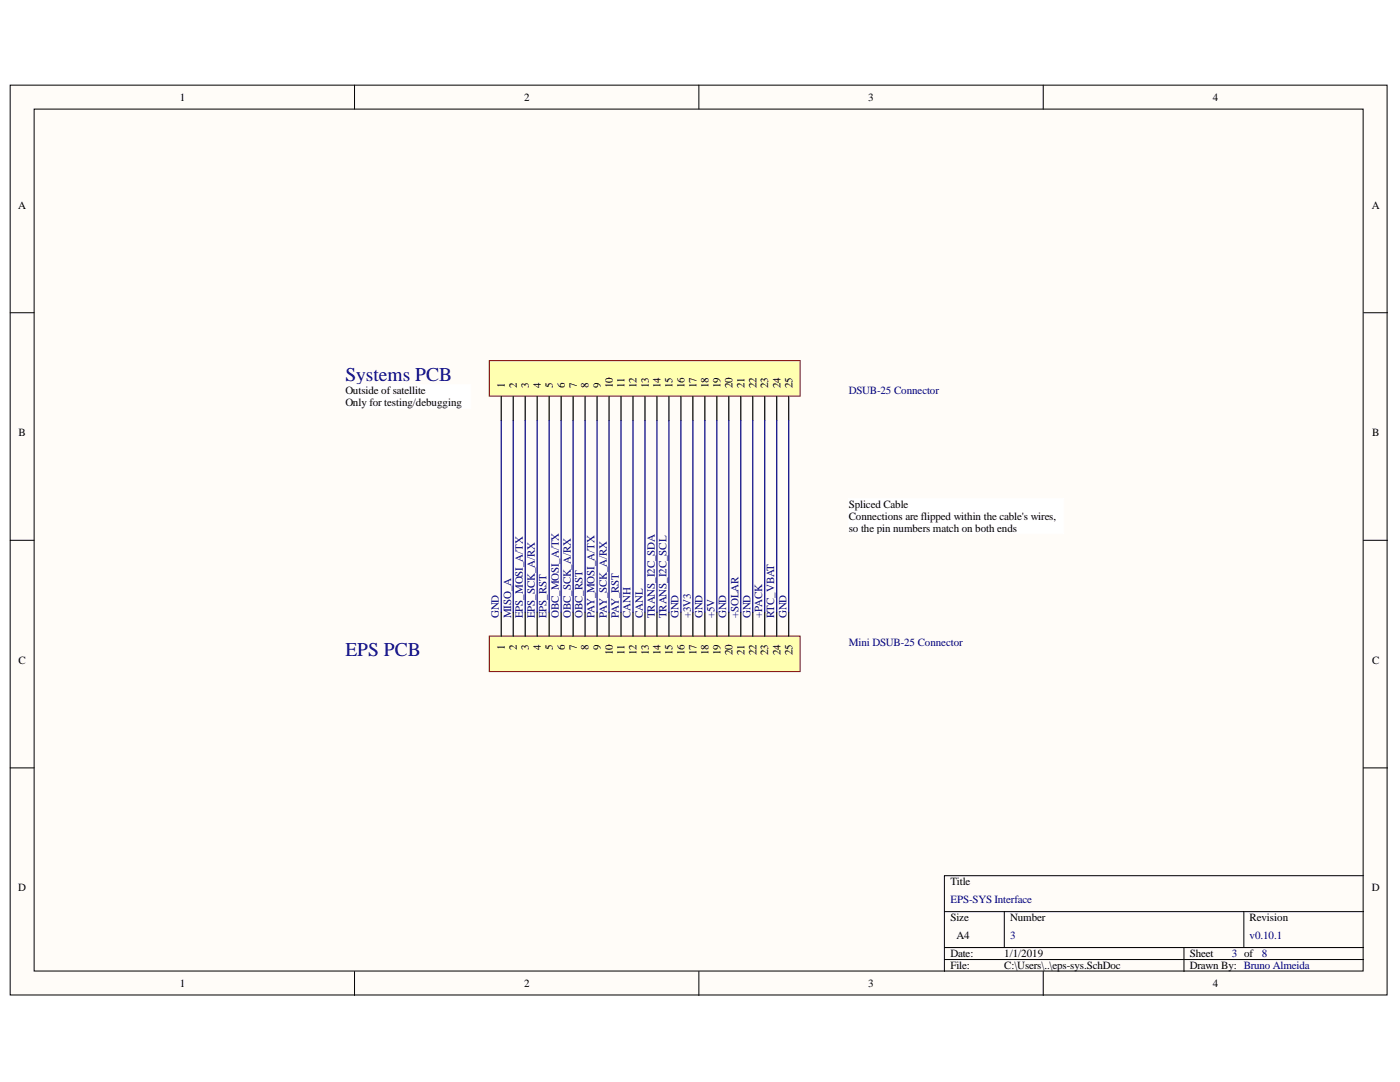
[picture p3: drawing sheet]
<svg xmlns="http://www.w3.org/2000/svg" width="279mm" height="216mm" viewBox="0 0 279 216" stroke-linecap="round" stroke-linejoin="round" font-family="sans-serif">
<defs><g id="words">
<g font-size="3.9" fill="#000080">
<text x="68.9" y="75.9">Systems PCB</text>
<text x="68.9" y="130.9">EPS PCB</text>
</g>
<g font-size="2.2">
<text x="35.9" y="20.1">1</text>
<text x="104.6" y="20.1">2</text>
<text x="173.3" y="20.1">3</text>
<text x="242" y="20.1">4</text>
<text x="3.6" y="41.6">A</text>
<text x="273.7" y="41.6">A</text>
<text x="100.7" y="77.5" transform="rotate(-90 100.7 77.5)">1</text>
<text x="103.2" y="77.5" transform="rotate(-90 103.2 77.5)">2</text>
<text x="105.5" y="77.5" transform="rotate(-90 105.5 77.5)">3</text>
<text x="107.9" y="77.5" transform="rotate(-90 107.9 77.5)">4</text>
<text x="110.4" y="77.5" transform="rotate(-90 110.4 77.5)">5</text>
<text x="112.7" y="77.5" transform="rotate(-90 112.7 77.5)">6</text>
<text x="115.1" y="77.5" transform="rotate(-90 115.1 77.5)">7</text>
<text x="117.5" y="77.5" transform="rotate(-90 117.5 77.5)">8</text>
<text x="119.9" y="77.5" transform="rotate(-90 119.9 77.5)">9</text>
<text x="122.3" y="77.5" transform="rotate(-90 122.3 77.5)">10</text>
<text x="124.7" y="77.5" transform="rotate(-90 124.7 77.5)">11</text>
<text x="127" y="77.5" transform="rotate(-90 127 77.5)">12</text>
<text x="129.5" y="77.5" transform="rotate(-90 129.5 77.5)">13</text>
<text x="131.8" y="77.5" transform="rotate(-90 131.8 77.5)">14</text>
<text x="134.2" y="77.5" transform="rotate(-90 134.2 77.5)">15</text>
<text x="136.6" y="77.5" transform="rotate(-90 136.6 77.5)">16</text>
<text x="139" y="77.5" transform="rotate(-90 139 77.5)">17</text>
<text x="141.4" y="77.5" transform="rotate(-90 141.4 77.5)">18</text>
<text x="143.8" y="77.5" transform="rotate(-90 143.8 77.5)">19</text>
<text x="146.2" y="77.5" transform="rotate(-90 146.2 77.5)">20</text>
<text x="148.6" y="77.5" transform="rotate(-90 148.6 77.5)">21</text>
<text x="151" y="77.5" transform="rotate(-90 151 77.5)">22</text>
<text x="153.3" y="77.5" transform="rotate(-90 153.3 77.5)">23</text>
<text x="155.8" y="77.5" transform="rotate(-90 155.8 77.5)">24</text>
<text x="158.1" y="77.5" transform="rotate(-90 158.1 77.5)">25</text>
<text x="68.9" y="78.6">Outside ofsatellite</text>
<text x="68.9" y="81.1">Only for testing/debugging</text>
<text x="3.7" y="87">B</text>
<text x="273.8" y="87">B</text>
<text x="169.4" y="101.4">Spliced Cable</text>
<text x="169.4" y="103.8">Connections are flipped within the cable's wires,</text>
<text x="169.4" y="106.1">so the pin numbers match on both ends</text>
<text x="100.7" y="129.7" transform="rotate(-90 100.7 129.7)">1</text>
<text x="103.2" y="129.7" transform="rotate(-90 103.2 129.7)">2</text>
<text x="105.5" y="129.7" transform="rotate(-90 105.5 129.7)">3</text>
<text x="107.9" y="129.7" transform="rotate(-90 107.9 129.7)">4</text>
<text x="110.4" y="129.7" transform="rotate(-90 110.4 129.7)">5</text>
<text x="112.7" y="129.7" transform="rotate(-90 112.7 129.7)">6</text>
<text x="115.1" y="129.7" transform="rotate(-90 115.1 129.7)">7</text>
<text x="117.5" y="129.7" transform="rotate(-90 117.5 129.7)">8</text>
<text x="119.9" y="129.7" transform="rotate(-90 119.9 129.7)">9</text>
<text x="122.3" y="130.7" transform="rotate(-90 122.3 130.7)">10</text>
<text x="124.7" y="130.6" transform="rotate(-90 124.7 130.6)">11</text>
<text x="127" y="130.7" transform="rotate(-90 127 130.7)">12</text>
<text x="129.5" y="130.7" transform="rotate(-90 129.5 130.7)">13</text>
<text x="131.8" y="130.7" transform="rotate(-90 131.8 130.7)">14</text>
<text x="134.2" y="130.7" transform="rotate(-90 134.2 130.7)">15</text>
<text x="136.6" y="130.7" transform="rotate(-90 136.6 130.7)">16</text>
<text x="139" y="130.7" transform="rotate(-90 139 130.7)">17</text>
<text x="141.4" y="130.7" transform="rotate(-90 141.4 130.7)">18</text>
<text x="143.8" y="130.7" transform="rotate(-90 143.8 130.7)">19</text>
<text x="146.2" y="130.7" transform="rotate(-90 146.2 130.7)">20</text>
<text x="148.6" y="130.7" transform="rotate(-90 148.6 130.7)">21</text>
<text x="151" y="130.7" transform="rotate(-90 151 130.7)">22</text>
<text x="153.3" y="130.7" transform="rotate(-90 153.3 130.7)">23</text>
<text x="155.8" y="130.7" transform="rotate(-90 155.8 130.7)">24</text>
<text x="158.1" y="130.7" transform="rotate(-90 158.1 130.7)">25</text>
<text x="3.7" y="132.4">C</text>
<text x="273.8" y="132.4">C</text>
<text x="3.6" y="177.8">D</text>
<text x="189.7" y="176.6">Title</text>
<text x="273.7" y="177.8">D</text>
<text x="189.7" y="183.8">Size</text>
<text x="201.6" y="183.8">Number</text>
<text x="249.4" y="183.8">Revision</text>
<text x="189.7" y="191">Date:</text>
<text x="190.9" y="187.4">A4</text>
<text x="200.4" y="191">1/1/2019</text>
<text x="237.5" y="191">Sheet</text>
<text x="35.9" y="196.9">1</text>
<text x="104.6" y="196.9">2</text>
<text x="173.3" y="196.9">3</text>
<text x="189.7" y="193.4">File:</text>
<text x="200.4" y="193.4">C:\Users\..\eps-sys.SchDoc</text>
<text x="237.5" y="193.4">Drawn By: Bruno Almeida</text>
<text x="242" y="196.9">4</text>
</g>
<g font-size="2.2" fill="#000080">
<text x="169.4" y="78.6">DSUB-25 Connector</text>
<text x="99.5" y="123.4" transform="rotate(-90 99.5 123.4)">GND</text>
<text x="102" y="123.4" transform="rotate(-90 102 123.4)">MISO_A</text>
<text x="104.4" y="123.4" transform="rotate(-90 104.4 123.4)">EPS_MOSI_A/TX</text>
<text x="106.7" y="123.4" transform="rotate(-90 106.7 123.4)">EPS_SCK_A/RX</text>
<text x="109.1" y="123.4" transform="rotate(-90 109.1 123.4)">EPS_RST</text>
<text x="111.5" y="123.4" transform="rotate(-90 111.5 123.4)">OBC_MOSI_A/TX</text>
<text x="113.9" y="123.4" transform="rotate(-90 113.9 123.4)">OBC_SCK_A/RX</text>
<text x="116.3" y="123.4" transform="rotate(-90 116.3 123.4)">OBC_RST</text>
<text x="118.6" y="123.4" transform="rotate(-90 118.6 123.4)">PAY_MOSI_A/TX</text>
<text x="121.1" y="123.4" transform="rotate(-90 121.1 123.4)">PAY_SCK_A/RX</text>
<text x="123.5" y="123.4" transform="rotate(-90 123.5 123.4)">PAY_RST</text>
<text x="125.8" y="123.4" transform="rotate(-90 125.8 123.4)">CANH</text>
<text x="128.3" y="123.4" transform="rotate(-90 128.3 123.4)">CANL</text>
<text x="130.7" y="123.4" transform="rotate(-90 130.7 123.4)">TRANS_I2C_SDA</text>
<text x="133" y="123.4" transform="rotate(-90 133 123.4)">TRANS_I2C_SCL</text>
<text x="135.4" y="123.4" transform="rotate(-90 135.4 123.4)">GND</text>
<text x="137.8" y="123.4" transform="rotate(-90 137.8 123.4)">+3V3</text>
<text x="140.2" y="123.4" transform="rotate(-90 140.2 123.4)">GND</text>
<text x="142.6" y="123.4" transform="rotate(-90 142.6 123.4)">+5V</text>
<text x="144.9" y="123.4" transform="rotate(-90 144.9 123.4)">GND</text>
<text x="147.4" y="123.4" transform="rotate(-90 147.4 123.4)">+SOLAR</text>
<text x="149.8" y="123.4" transform="rotate(-90 149.8 123.4)">GND</text>
<text x="152.1" y="123.4" transform="rotate(-90 152.1 123.4)">+PACK</text>
<text x="154.5" y="123.4" transform="rotate(-90 154.5 123.4)">RTC_VBAT</text>
<text x="157" y="123.4" transform="rotate(-90 157 123.4)">GND</text>
<text x="169.4" y="128.9">Mini DSUB-25 Connector</text>
<text x="189.7" y="180.2">EPS-SYS Interface</text>
<text x="201.6" y="187.4">3</text>
<text x="245.8" y="191">3 of</text>
<text x="249.4" y="187.4">v0.10.1</text>
<text x="251.8" y="191">8</text>
</g>
</g></defs>
<g fill="#fffcf8" stroke="#000" stroke-width=".2">
<path d="M2 17h274.8v181.5h-274.8z"/>
<path d="M6.8 21.8h265.2v172h-265.2z"/>
</g>
<g fill="none" stroke="#000" stroke-width=".2">
<path d="M70.8 17v4.8M139.5 17v4.8M208.2 17v4.8M2 62.4h4.8M272.1 62.4h4.8M2 107.8h4.8M272.1 107.8h4.8M2 153.2h4.8M272.1 153.2h4.8M272.1 174.7h-83.6v19.2M70.8 193.9v4.7M139.5 193.9v4.7"/>
<path d="M188.5 181.9h83.6M188.5 189.1h83.6M188.5 191.5h83.6M200.4 181.9v7.2M208.2 193.9v4.7M236.3 189.1v4.8M248.2 181.9v7.2"/>
</g>
<path d="M97.6 126.9h62.1v7.1h-62.1z" fill="#ffffb0" stroke="#800000" stroke-width=".2"/>
<g fill="none" stroke="#000" stroke-width=".24">
<path d="M100 122.2v4.7M102.4 122.2v4.7M104.8 122.2v4.7M107.2 122.2v4.7M109.6 122.2v4.7M112 122.2v4.7M114.4 122.2v4.7M116.8 122.2v4.7M119.2 122.2v4.7M121.5 122.2v4.7M123.9 122.2v4.7M126.3 122.2v4.7"/>
<path d="M128.7 122.2v4.7M131.1 122.2v4.7M133.5 122.2v4.7M135.9 122.2v4.7M138.3 122.2v4.7M140.7 122.2v4.7M143.1 122.2v4.7M145.5 122.2v4.7M147.8 122.2v4.7M150.2 122.2v4.7M152.6 122.2v4.7M155 122.2v4.7"/>
<path d="M157.4 122.2v4.7"/>
</g>
<path d="M97.6 72h62.1v7h-62.1z" fill="#ffffb0" stroke="#800000" stroke-width=".2"/>
<g fill="none" stroke="#000" stroke-width=".24">
<path d="M100 79.1v4.8M102.4 79.1v4.8M104.8 79.1v4.8M107.2 79.1v4.8M109.6 79.1v4.8M112 79.1v4.8M114.4 79.1v4.8M116.8 79.1v4.8M119.2 79.1v4.8M121.5 79.1v4.8M123.9 79.1v4.8M126.3 79.1v4.8"/>
<path d="M128.7 79.1v4.8M131.1 79.1v4.8M133.5 79.1v4.8M135.9 79.1v4.8M138.3 79.1v4.8M140.7 79.1v4.8M143.1 79.1v4.8M145.5 79.1v4.8M147.8 79.1v4.8M150.2 79.1v4.8M152.6 79.1v4.8M155 79.1v4.8"/>
<path d="M157.4 79.1v4.8"/>
</g>
<g fill="#fff" stroke="#fff" stroke-width=".2">
<path d="M169.4 99.4h42.9v7.1h-42.9z"/>
<path d="M69 76.7h25v4.7h-25z"/>
</g>
<g fill="none" stroke="#000080" stroke-width=".24">
<path d="M100 83.9v38.3M102.4 83.9v38.3M104.8 83.9v38.3M107.2 83.9v38.3M109.6 83.9v38.3M112 83.9v38.3M114.4 83.9v38.3M116.8 83.9v38.3M119.2 83.9v38.3M121.5 83.9v38.3M123.9 83.9v38.3M126.3 83.9v38.3"/>
<path d="M128.7 83.9v38.3M131.1 83.9v38.3M133.5 83.9v38.3M135.9 83.9v38.3M138.3 83.9v38.3M140.7 83.9v38.3M143.1 83.9v38.3M145.5 83.9v38.3M147.8 83.9v38.3M150.2 83.9v38.3M152.6 83.9v38.3M155 83.9v38.3"/>
<path d="M157.4 83.9v38.3"/>
</g>
<use href="#words"/>
</svg>
